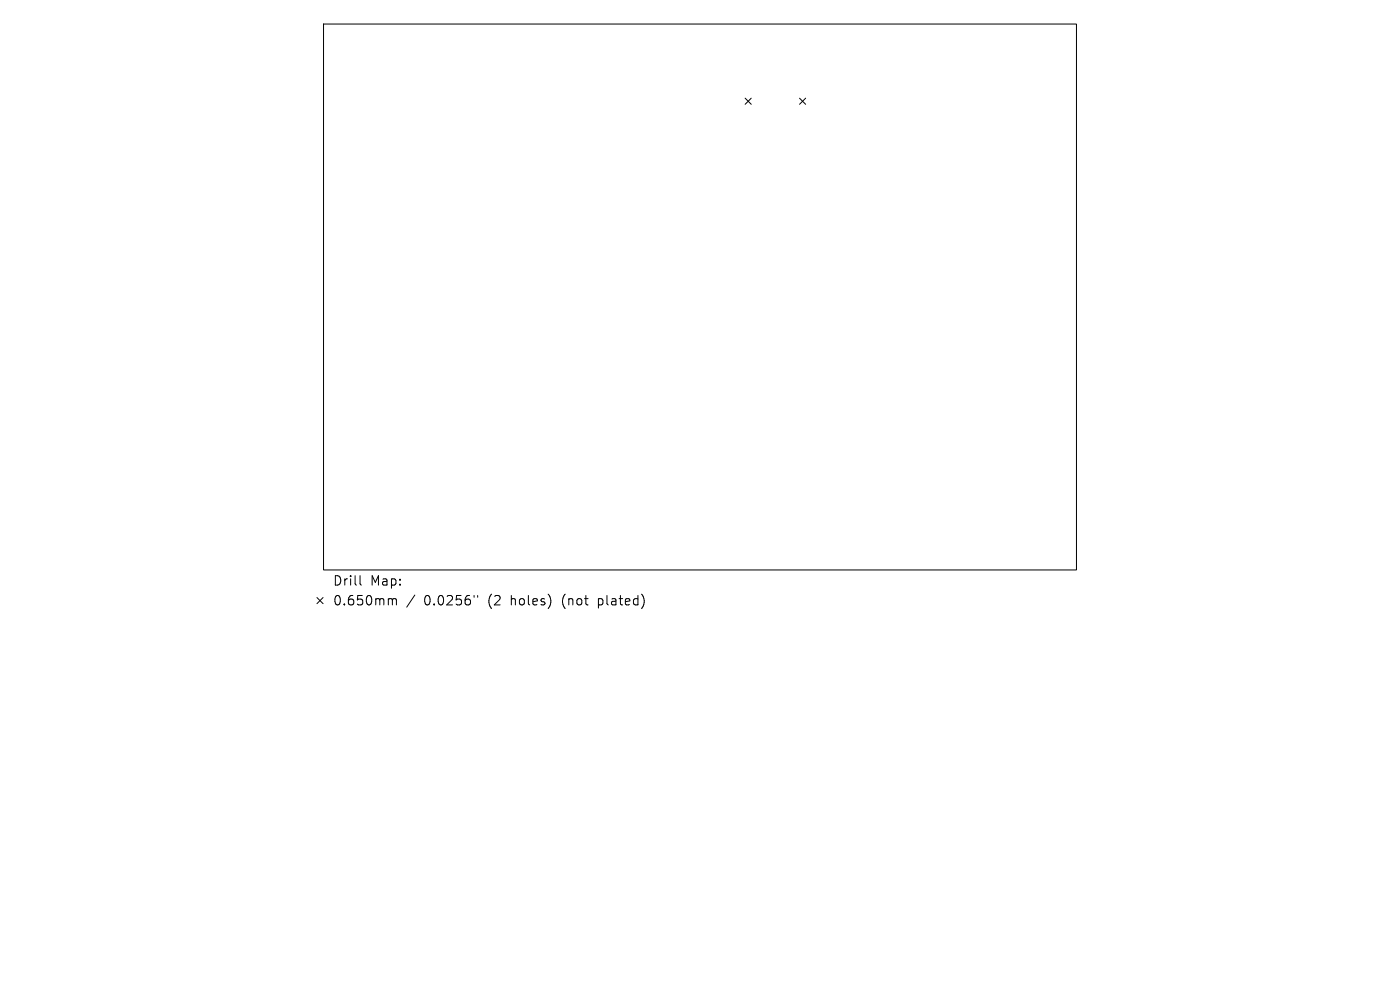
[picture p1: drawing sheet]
<svg xmlns="http://www.w3.org/2000/svg" width="297mm" height="210mm" viewBox="0 0 297 210" stroke-linecap="round" stroke-linejoin="round" font-family="sans-serif">
<defs><g id="words">
<g font-size="2.8">
<text x="70.5" y="124.5">Drill</text>
<text x="78.5" y="124.5">Map:</text>
<text x="70.5" y="128.7">0.650mm</text>
<text x="90" y="128.7">0.0256&quot;</text>
<text x="103.7" y="128.7">(2</text>
<text x="108.7" y="128.7">holes)</text>
<text x="119.7" y="128.7">(not</text>
<text x="127.5" y="128.7">plated)</text>
</g>
</g></defs>
<g fill="none" stroke="#000" stroke-width=".21">
<path d="M68.6 5.1h159.8v115.8h-159.8zM158.1 20.8l1.3 1.3M159.4 20.8l-1.3 1.3M169.6 20.8l1.3 1.3M170.9 20.8l-1.3 1.3M67.2 126.8l1.3 1.3M68.5 126.8l-1.3 1.3M76.4 122.1v1.7l.3 .3M82.7 127h.3l.2 .3M83.2 127.3l.3-.3 .5 .1 .1 1.2M83.2 127.3v1M88 126.2l-1.7 2.6"/>
<path d="M100.6 126.3v.4M101.3 126.3v.4"/>
</g>
<use href="#words"/>
</svg>
